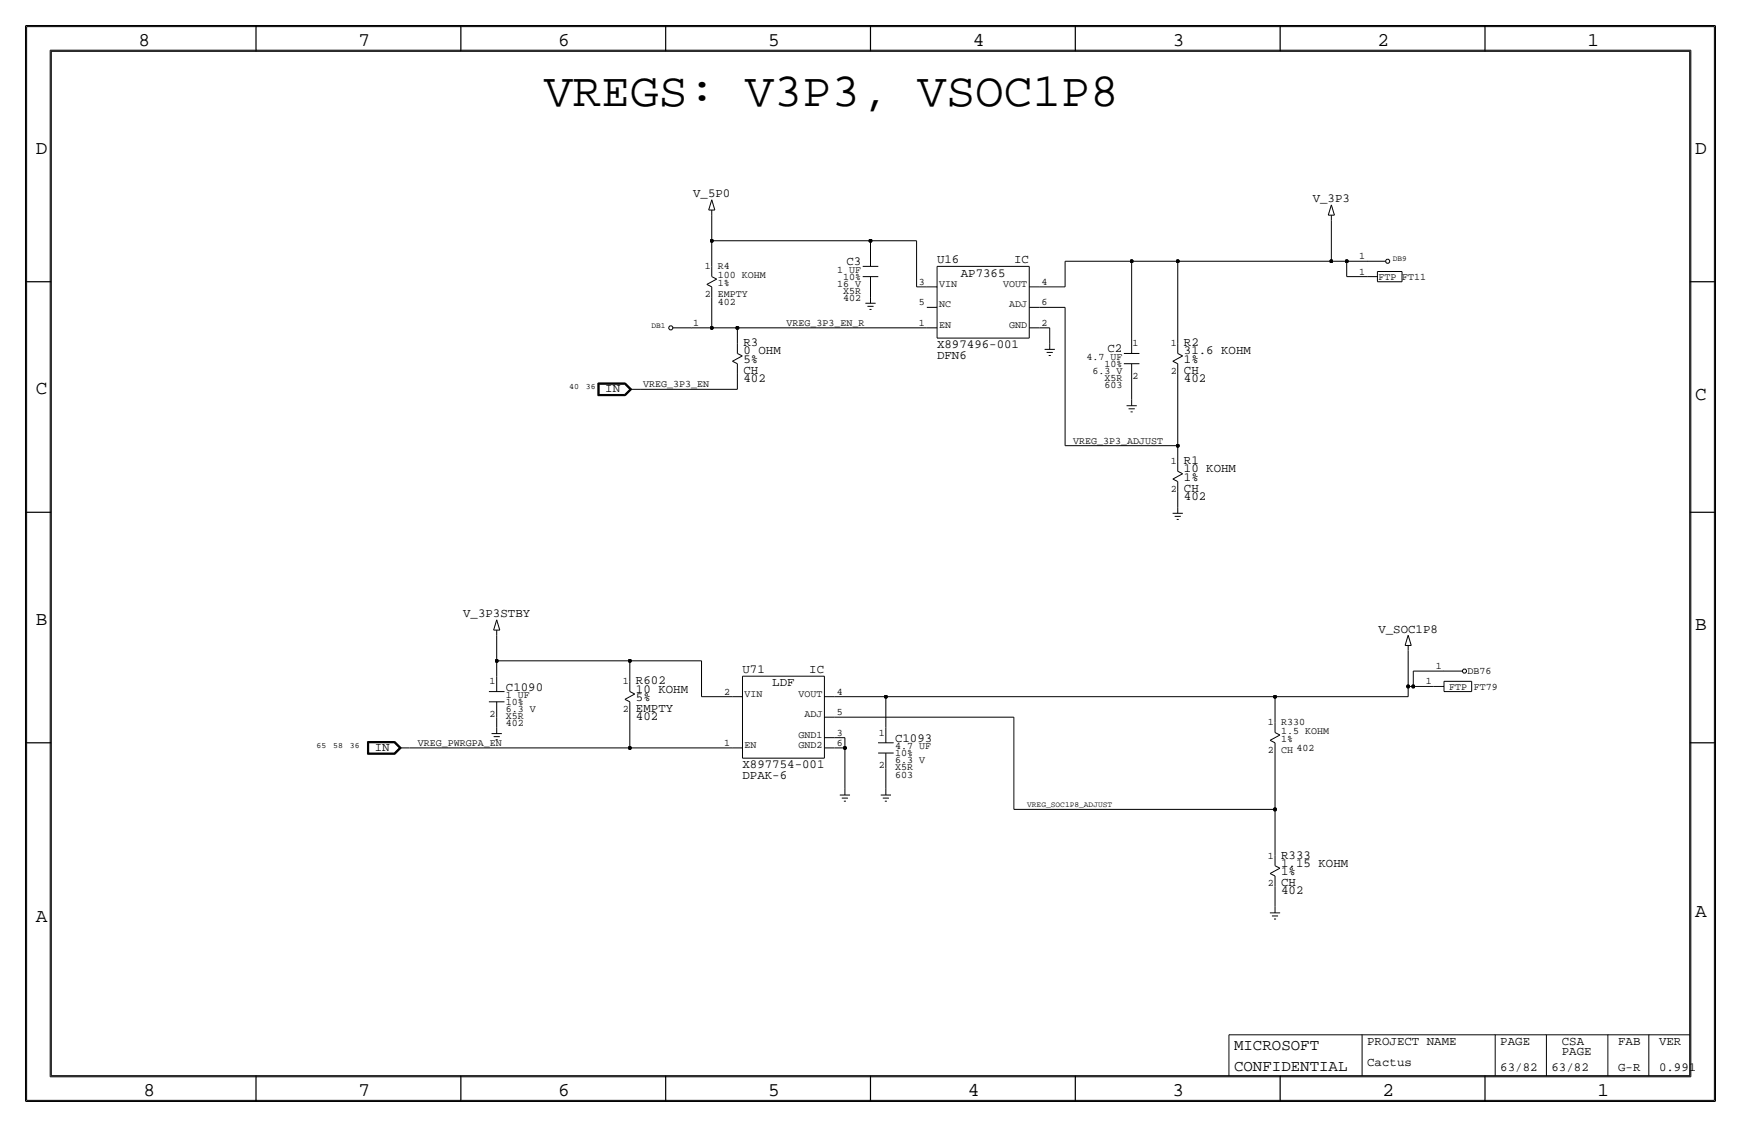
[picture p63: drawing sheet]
<svg xmlns="http://www.w3.org/2000/svg" width="432mm" height="279mm" viewBox="0 0 432 279" stroke-linecap="round" stroke-linejoin="round" font-family="sans-serif">
<defs><g id="words">
<text font-size="11.9" x="134.9" y="26.2">VREGS: V3P3, VSOC1P8</text>
<g font-size="4.8">
<text x="34.3" y="11.4">8</text>
<text x="88.9" y="11.4">7</text>
<text x="138.5" y="11.4">6</text>
<text x="190.5" y="11.4">5</text>
<text x="241.3" y="11.4">4</text>
<text x="290.8" y="11.4">3</text>
<text x="341.6" y="11.4">2</text>
<text x="393.7" y="11.4">1</text>
<text x="8.9" y="38.1">D</text>
<text x="420.4" y="38.1">D</text>
<text x="8.9" y="97.8">C</text>
<text x="420.4" y="99.1">C</text>
<text x="8.9" y="154.9">B</text>
<text x="420.4" y="156.2">B</text>
<text x="420.4" y="227.3">A</text>
<text x="8.9" y="228.6">A</text>
<text x="35.6" y="271.8">8</text>
<text x="88.9" y="271.8">7</text>
<text x="138.4" y="271.8">6</text>
<text x="190.5" y="271.8">5</text>
<text x="240" y="271.8">4</text>
<text x="290.8" y="271.8">3</text>
<text x="342.9" y="271.8">2</text>
<text x="396.2" y="271.8">1</text>
</g>
<g font-size="3.9">
<text x="306.1" y="260.4">MICROSOFT</text>
<text x="306.1" y="265.4">CONFIDENTIAL</text>
</g>
<g font-size="3.1">
<text x="171.9" y="48.9">V_5P0</text>
<text x="325.6" y="50.1">V_3P3</text>
<text x="209.9" y="65.8">C3</text>
<text x="232.4" y="65.3">U16</text>
<text x="251.5" y="65.3">IC</text>
<text x="238.3" y="68.6">AP7365</text>
<text x="184.4" y="87.9">0 OHM</text>
<text x="184.4" y="89.9">5%</text>
<text x="184.4" y="85.9">R3</text>
<text x="232.4" y="86.4">X897496-001</text>
<text x="232.4" y="88.9">DFN6</text>
<text x="274.7" y="87.4">C2</text>
<text x="293.6" y="89.9">1%</text>
<text x="293.6" y="87.9">31.6 KOHM</text>
<text x="293.6" y="85.9">R2</text>
<text x="184.4" y="94.7">402</text>
<text x="184.4" y="92.7">CH</text>
<text x="293.6" y="94.7">402</text>
<text x="293.6" y="92.7">CH</text>
<text x="150.1" y="97.3">IN</text>
<text x="293.6" y="119.1">1%</text>
<text x="293.6" y="117.1">10 KOHM</text>
<text x="293.6" y="115.1">R1</text>
<text x="293.6" y="121.9">CH</text>
<text x="293.6" y="123.9">402</text>
<text x="114.9" y="153">V_3P3STBY</text>
<text x="341.9" y="156.8">V_SOC1P8</text>
<text x="184.2" y="166.9">U71</text>
<text x="200.7" y="166.9">IC</text>
<text x="125.5" y="171.2">C1090</text>
<text x="157.7" y="169.7">R602</text>
<text x="157.7" y="171.7">10 KOHM</text>
<text x="157.7" y="173.7">5%</text>
<text x="191.5" y="170.2">LDF</text>
<text x="157.7" y="176.5">EMPTY</text>
<text x="157.7" y="178.6">402</text>
<text x="222" y="183.9">C1093</text>
<text x="93" y="186.2">IN</text>
<text x="184.2" y="190.5">X897754-001</text>
<text x="184.2" y="193">DPAK-6</text>
<text x="317.8" y="212.9">R333</text>
<text x="317.8" y="214.9">1.15 KOHM</text>
<text x="317.8" y="216.9">1%</text>
<text x="317.8" y="219.7">CH</text>
<text x="317.8" y="221.7">402</text>
<text x="339.1" y="259.1">PROJECT NAME</text>
<text x="372.1" y="259.1">PAGE</text>
<text x="387.4" y="259.1">CSA</text>
<text x="387.4" y="261.6">PAGE</text>
<text x="401.3" y="259.1">FAB</text>
<text x="411.5" y="259.1">VER</text>
<text x="339.1" y="264.2">Cactus</text>
<text x="372.1" y="265.4">63/82</text>
<text x="384.8" y="265.4">63/82</text>
<text x="401.3" y="265.4">G-R</text>
<text x="411.5" y="265.4">0.991</text>
</g>
<g font-size="2.5">
<text x="337.1" y="64.3">1</text>
<text x="174.8" y="66.8">1</text>
<text x="178.1" y="68.8">100 KOHM</text>
<text x="178.1" y="70.9">1%</text>
<text x="178.1" y="66.8">R4</text>
<text x="207.7" y="71.1">16 V</text>
<text x="207.7" y="67.6">1 UF</text>
<text x="209.1" y="69.3">10%</text>
<text x="227.9" y="70.6">3</text>
<text x="232.9" y="71.1">VIN</text>
<text x="248.8" y="71.1">VOUT</text>
<text x="258.3" y="70.6">4</text>
<text x="337.1" y="68.1">1</text>
<text x="341.9" y="69.3">FTP</text>
<text x="347.7" y="69.3">FT11</text>
<text x="174.8" y="73.7">2</text>
<text x="178.1" y="75.7">402</text>
<text x="178.1" y="73.7">EMPTY</text>
<text x="209.1" y="72.9">X5R</text>
<text x="209.1" y="74.7">402</text>
<text x="227.9" y="75.7">5</text>
<text x="232.9" y="76.2">NC</text>
<text x="250.3" y="76.2">ADJ</text>
<text x="258.3" y="75.7">6</text>
<text x="172" y="80.8">1</text>
<text x="195.1" y="80.8">VREG_3P3_EN_R</text>
<text x="227.9" y="80.8">1</text>
<text x="232.9" y="81.3">EN</text>
<text x="250.3" y="81.3">GND</text>
<text x="258.3" y="80.8">2</text>
<text x="269.5" y="89.2">4.7 UF</text>
<text x="280.9" y="85.9">1</text>
<text x="290.4" y="85.9">1</text>
<text x="270.9" y="92.7">6.3 V</text>
<text x="273.9" y="90.9">10%</text>
<text x="273.9" y="94.5">X5R</text>
<text x="280.9" y="94">2</text>
<text x="290.4" y="92.7">2</text>
<text x="159.5" y="96">VREG_3P3_EN</text>
<text x="273.9" y="96.3">603</text>
<text x="266.2" y="110">VREG_3P3_ADJUST</text>
<text x="290.4" y="115.1">1</text>
<text x="290.4" y="121.9">2</text>
<text x="356.1" y="165.9">1</text>
<text x="364" y="167.1">DB76</text>
<text x="121.4" y="169.7">1</text>
<text x="125.5" y="173">1 UF</text>
<text x="154.5" y="169.7">1</text>
<text x="179.6" y="172.2">2</text>
<text x="184.7" y="172.7">VIN</text>
<text x="198" y="172.7">VOUT</text>
<text x="207.5" y="172.2">4</text>
<text x="353.6" y="169.7">1</text>
<text x="359.4" y="170.9">FTP</text>
<text x="365.5" y="170.9">FT79</text>
<text x="121.4" y="177.8">2</text>
<text x="125.5" y="176.5">6.3 V</text>
<text x="125.5" y="178.3">X5R</text>
<text x="125.5" y="174.8">10%</text>
<text x="154.5" y="176.5">2</text>
<text x="199.5" y="177.8">ADJ</text>
<text x="207.5" y="177.3">5</text>
<text x="314.5" y="179.8">1</text>
<text x="317.8" y="179.8">R330</text>
<text x="103.6" y="184.9">VREG_PWRGPA_EN</text>
<text x="125.5" y="180.1">402</text>
<text x="179.6" y="184.9">1</text>
<text x="184.7" y="185.4">EN</text>
<text x="198" y="185.4">GND2</text>
<text x="198" y="182.9">GND1</text>
<text x="207.5" y="184.9">6</text>
<text x="207.5" y="182.4">3</text>
<text x="218" y="182.4">1</text>
<text x="222" y="185.7">4.7 UF</text>
<text x="317.8" y="181.9">1.5 KOHM</text>
<text x="317.8" y="183.9">1%</text>
<text x="218" y="190.5">2</text>
<text x="222" y="191">X5R</text>
<text x="222" y="189.2">6.3 V</text>
<text x="222" y="187.5">10%</text>
<text x="314.5" y="186.7">2</text>
<text x="317.8" y="186.7">CH 402</text>
<text x="222" y="192.8">603</text>
<text x="314.5" y="212.9">1</text>
<text x="314.5" y="219.7">2</text>
</g>
<g font-size="2">
<text x="345.4" y="64.8">DB9</text>
<text x="161.6" y="81.3">DB1</text>
<text x="141.2" y="96.5">40</text>
<text x="145.3" y="96.5">36</text>
<text x="78.5" y="185.4">65</text>
<text x="82.7" y="185.4">58</text>
<text x="86.8" y="185.4">36</text>
<text x="254.8" y="200.2">VREG_SOC1P8_ADJUST</text>
</g>
</g></defs>
<!-- layer: Nets -->
<g fill="none" stroke="#000" stroke-width=".25">
<path d="M176.5 59.7h39.4zM176.5 59.7v6.3zM176.5 53.3v6.4zM215.9 59.7v2.5zM215.9 59.7h11.4zM227.3 59.7v11.4zM330.2 54.6v10.2zM176.5 73.7v7.6zM215.9 72.4v1.3zM227.3 71.1h2.6zM257.8 71.1h6.4zM257.8 76.2h6.4z"/>
<path d="M264.2 64.8h16.5zM264.2 64.8v6.3zM264.2 76.2v34.3zM280.7 64.8h11.4zM280.7 64.8v19zM292.1 64.8v20.3zM292.1 64.8h38.1zM330.2 64.8h3.8zM334 64.8v3.8zM334 68.6h5.1zM334 64.8h5.1zM158.7 96.5h24.2z"/>
<path d="M171.4 81.3h5.1zM176.5 81.3h6.4zM182.9 81.3h47zM182.9 92.7v3.8zM182.9 81.3v3.8zM257.8 81.3h2.5zM260.3 81.3v3.8zM280.7 94v5.1zM292.1 92.7v17.8zM264.2 110.5h27.9zM292.1 110.5v3.8zM292.1 121.9v3.8z"/>
<path d="M123.2 157.5v6.3zM123.2 177.8v2.5zM123.2 163.8h33zM123.2 163.8v3.8zM156.2 163.8h17.8zM156.2 163.8v5.1zM156.2 176.5v8.9zM174 163.8v8.9zM174 172.7h7.6zM207 172.7h12.7zM207 177.8h44.5zM219.7 172.7v7.6z"/>
<path d="M219.7 172.7h96.5zM251.5 177.8v22.9zM316.2 172.7h33.1zM316.2 172.7v6.4zM349.2 170.2v2.5zM349.2 161.3v8.9zM349.2 170.2h1.3zM350.5 170.2h5.1zM350.5 166.4v3.8zM350.5 166.4h7.6zM101.6 185.4h54.6zM156.2 185.4h25.4z"/>
<path d="M207 185.4h2.5zM207 182.9h2.5zM209.5 182.9v2.5zM209.5 185.4v10.2zM219.7 190.5v5.1zM316.2 186.7v14zM251.5 200.7h64.7zM316.2 219.7v5.1zM316.2 200.7v11.4z"/>
</g>
<g fill="#000" stroke="#000" stroke-width=".25">
<circle cx="176.5" cy="59.7" r=".41"/>
<circle cx="215.9" cy="59.7" r=".41"/>
<circle cx="280.7" cy="64.8" r=".41"/>
<circle cx="292.1" cy="64.8" r=".41"/>
<circle cx="330.2" cy="64.8" r=".41"/>
<circle cx="334" cy="64.8" r=".41"/>
<circle cx="176.5" cy="81.3" r=".41"/>
<circle cx="182.9" cy="81.3" r=".41"/>
<circle cx="292.1" cy="110.5" r=".41"/>
<circle cx="123.2" cy="163.8" r=".41"/>
<circle cx="156.2" cy="163.8" r=".41"/>
<circle cx="219.7" cy="172.7" r=".41"/>
<circle cx="316.2" cy="172.7" r=".41"/>
<circle cx="349.2" cy="170.2" r=".41"/>
<circle cx="350.5" cy="170.2" r=".41"/>
<circle cx="156.2" cy="185.4" r=".41"/>
<circle cx="209.5" cy="185.4" r=".41"/>
<circle cx="316.2" cy="200.7" r=".41"/>
</g>
<!-- layer: Components -->
<g fill="none" stroke="#000" stroke-width=".25">
<path d="M175.8 52.1h1.5zM176.5 52.1v1.2zM176.5 49.5l.8 2.6zM176.5 49.5l-.7 2.6zM329.4 53.3h1.6zM330.2 50.8l-.8 2.5zM330.2 53.3v1.3zM330.2 50.8l.8 2.5zM175.3 70.5l2.4-1.3zM175.3 70.5l1.2 .6zM176.5 66v2.6zM176.5 71.1v2.6z"/>
<path d="M176.5 68.6l1.2 .6zM214 66h3.8zM214 68.6h3.8zM214.6 75.2h2.6zM215.1 75.9h1.6zM215.6 76.7h.6zM215.9 73.7v1.5zM215.9 62.2v3.8zM215.9 68.6v3.8zM229.9 76.2h2.5zM229.9 71.1h2.5zM232.4 66h22.9z"/>
<path d="M232.4 66v17.8zM255.3 66v17.8zM255.3 76.2h2.5zM255.3 71.1h2.5zM339 64.8h4.6zM339.1 68.6h2.5zM341.6 69.8h6.1zM341.6 67.3h6.1zM341.6 67.3v2.5zM347.7 67.3v2.5zM148.3 94.9v3.2zM148.3 98.1h6.8z"/>
<path d="M148.3 94.9h6.8zM148.4 95v3zM148.4 98h6.6zM148.4 95h6.6zM148.5 95.1h6.5zM148.5 95.1v2.8zM148.5 97.9h6.5zM148.6 95.2h6.3zM148.6 95.2v2.6zM148.6 97.8h6.3zM154.9 97.8l1.3-1.3zM154.9 95.2l1.3 1.3z"/>
<path d="M155 97.9l1.4-1.4zM155 95.1l1.4 1.4zM155 95l1.5 1.5zM155 98l1.5-1.5zM155.1 94.9l1.6 1.6zM155.1 98.1l1.6-1.6zM156.2 96.5h2.5zM166.9 81.3h4.6zM181.7 89.6l1.2 .6zM181.7 89.6l2.4-1.4zM182.9 85.1v2.5zM182.9 90.2v2.5z"/>
<path d="M182.9 87.6l1.2 .6zM229.9 81.3h2.5zM232.4 83.8h22.9zM255.3 81.3h2.5zM259.1 86.6h2.5zM259.6 87.4h1.5zM260.1 88.1h.5zM260.3 85.1v1.5zM278.7 87.6h3.9zM278.7 90.2h3.9zM280.7 99.1v1.5zM280.7 83.8v3.8z"/>
<path d="M280.7 90.2v3.8zM290.9 89.6l2.4-1.4zM290.9 89.6l1.2 .6zM292.1 85.1v2.5zM292.1 90.2v2.5zM292.1 87.6l1.2 .6zM279.4 100.6h2.5zM279.9 101.3h1.5zM280.4 102.1h.5zM290.9 118.8l2.4-1.4zM290.9 118.8l1.2 .6zM292.1 114.3v2.5z"/>
<path d="M292.1 119.4v2.5zM292.1 116.8l1.2 .6zM290.8 127.3h2.6zM291.3 128h1.6zM291.8 128.8h.6zM292.1 125.7v1.6zM122.4 156.2h1.6zM123.2 156.2v1.3zM123.2 153.7l.8 2.5zM123.2 153.7l-.8 2.5zM349.2 157.5l-.7 2.5zM349.2 157.5l.8 2.5z"/>
<path d="M121.3 171.4h3.8zM121.3 174h3.8zM123.2 167.6v3.8zM123.2 174v3.8zM155 173.4l2.4-1.3zM155 173.4l1.2 .6zM156.2 168.9v2.5zM156.2 174v2.5zM156.2 171.4l1.2 .7zM181.6 172.7h2.5zM184.1 167.6h20.4zM184.1 167.6v20.4z"/>
<path d="M204.5 167.6v20.4zM204.5 177.8h2.5zM204.5 172.7h2.5zM316.2 179.1v2.5zM348.5 160h1.5zM349.2 160v1.3zM355.6 170.2h2.5zM358.1 166.4h4.6zM358.1 171.4h6.9zM358.1 168.9v2.5zM358.1 168.9h6.9zM365 168.9v2.5z"/>
<path d="M91.1 183.8v3.2zM91.1 187h6.8zM91.1 183.8h6.8zM91.2 183.9v3zM91.2 186.9h6.7zM91.2 183.9h6.7zM91.3 184h6.5zM91.3 184v2.8zM91.3 186.8h6.5zM91.4 184.1h6.4zM91.4 184.1v2.6zM91.4 186.7h6.4z"/>
<path d="M97.8 186.7l1.3-1.3zM97.8 184.2l1.3 1.2zM97.8 184l1.4 1.4zM97.8 186.8l1.4-1.4zM97.9 183.9l1.5 1.5zM97.9 186.9l1.5-1.5zM97.9 183.8l1.6 1.6zM97.9 187l1.6-1.6zM99.1 185.4h2.5zM121.9 181.9h2.6zM122.4 182.6h1.6zM122.9 183.4h.5z"/>
<path d="M123.2 180.3v1.6zM181.6 185.4h2.5zM184.1 188h20.4zM204.5 185.4h2.5zM204.5 182.9h2.5zM208.3 197.1h2.5zM208.8 197.9h1.5zM209.3 198.6h.5zM209.5 195.6v1.5zM217.8 184.1h3.8zM217.8 186.7h3.8zM218.4 197.1h2.6z"/>
<path d="M218.9 197.9h1.6zM219.5 198.6h.5zM219.7 195.6v1.5zM219.7 180.3v3.8zM219.7 186.7v3.8zM315 183.5l1.2 .7zM315 183.5l2.4-1.3zM316.2 184.1v2.6zM316.2 181.6l1.2 .6zM315 216.6l1.2 .6zM315 216.6l2.4-1.4zM316.2 212.1v2.5z"/>
<path d="M316.2 217.2v2.5zM316.2 214.6l1.2 .6zM315 226.3h2.5zM315.5 227.1h1.5zM316 227.8h.5zM316.2 224.8v1.5z"/>
<circle cx="344.2" cy="64.8" r=".51"/>
<circle cx="166.4" cy="81.3" r=".51"/>
<circle cx="363.2" cy="166.4" r=".51"/>
</g>
<!-- layer: Page Border and Title Block -->
<g fill="none" stroke="#000" stroke-width=".3">
<path d="M6.3 6.4v266.7zM6.4 6.4h419zM12.7 12.7h406.4zM12.7 12.7v254zM63.5 6.4v6.3zM114.3 6.4v6.3zM165.1 6.4v6.3zM215.9 6.3v6.4zM266.7 6.4v6.3zM317.5 6.4v6.3zM368.3 6.4v6.3zM419.1 12.7v254z"/>
<path d="M425.4 6.4v266.7zM6.3 69.8h6.4zM419.1 69.8h6.3zM6.3 127h6.4zM419.1 127h6.3zM6.3 184.1h6.4zM419.1 184.1h6.3zM6.4 273h419zM12.7 266.7h406.4zM63.5 266.7v6.4zM114.3 266.7v6.4zM165.1 266.7v6.4z"/>
<path d="M215.9 266.7v6.4zM266.7 266.7v6.4zM317.5 266.7v6.4zM368.3 266.7v6.4z"/>
</g>
<g fill="none" stroke="#000" stroke-width=".25">
<path d="M6.6 6.6h418.6zM6.6 6.6v266.2zM12.4 12.4h407zM12.4 12.4v254.6zM419.4 12.4v254.6zM425.2 6.6v266.2zM304.8 256.5v10.2zM304.8 256.5h114.3zM337.8 256.5v10.2zM370.8 256.5v10.2zM383.5 256.5v10.2zM398.8 256.5v10.2z"/>
<path d="M408.9 256.5v10.2zM6.6 272.8h418.6zM12.4 267h407z"/>
</g>
<use href="#words"/>
</svg>
